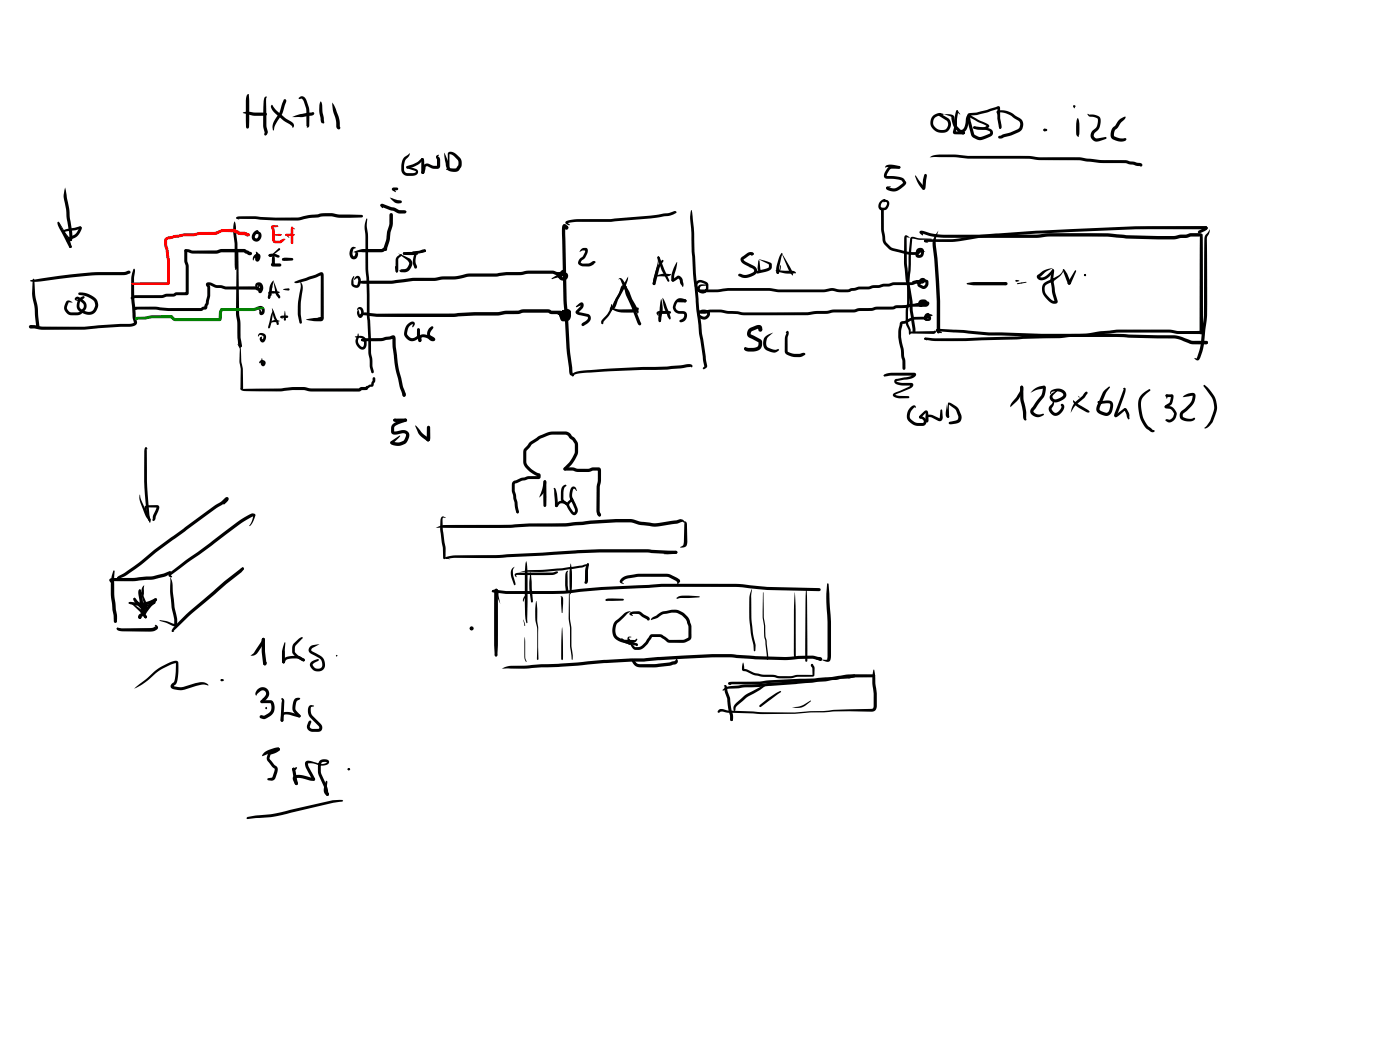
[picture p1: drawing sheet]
<svg xmlns="http://www.w3.org/2000/svg" width="285mm" height="214mm" viewBox="0 0 285 214" stroke-linecap="round" stroke-linejoin="round" font-family="sans-serif">
<g fill="#000">
<path d="M50.4 19.2h.3v1.3v5.4l-.3 .3-.3-.3v-1.3v-4.1zM53.9 19.8l.3-.2 .1 .1-.1 .7v5.2l.3 1.3-.2 .6-.2 .1-.3-.3 .1-.4-.3-1.2 .1-5zM60.8 19.9l.3-.2a1.03 1.03 0 0 1 1.4 1l.5 1.7-.1 3.4a.23 .23 0 0 1-.3 .2 .23 .23 0 0 1-.1-.3l-.2-3.7-.6-1.7-.3-.2-.5 .1zM49.5 22.9a4 4 0 0 1 2.3 0h2.3l.3 .4-.1 .2a7.2 7.2 0 0 1-4-.3l-.8-.2zM55.2 21.5l.2-.2 1 1.3a11.9 11.9 0 0 0 3.1 2.3l.4 .6a.27 .27 0 0 1-.1 .4 .27 .27 0 0 1-.3 0v-.2l-.6-.4a8.6 8.6 0 0 1-3.7-3.5zM57.8 20.3l.2-.1a.43 .43 0 0 1 .2 .6 9.6 9.6 0 0 1-1.6 3.7l-.6 1.1-.3 .9h-.1a2.92 2.92 0 0 1 .8-2.7l.5-.9zM59.5 23.8l1.6-.6 2.6-.4a.39 .39 0 0 1 .2 .5 .39 .39 0 0 1-.4 .2l-2 .3zM65.3 20.6a2.54 2.54 0 0 1 .3 2l.4 2.4-.2 .1a.84 .84 0 0 1-.5-1.1l-.3-1.4a2.87 2.87 0 0 1 .3-2zM67.6 20.9h.1a10.2 10.2 0 0 1 1.5 4.9l.1 .2-.1 .3a.5 .5 0 0 1-.7-.3l-.1-1.4-.6-2.3zM79.9 38.3l.9-.1 .3 .3-.3 .2h-.6l.1-.3 .3 .6-.1 .1-.6-.4zM82.8 33.9l1.4-.5 .8-.4 .8-.8 .4 .1v.1l-.6 .7-1.2 .8-1.4 .4h-.2zM82.3 32l1.1-.9a1.51 1.51 0 0 1-.7 1.3l-.4 1.3 .1 1.3 .5 .2 1.7-.1a.18 .18 0 0 0 .1-.2 .18 .18 0 0 0-.2-.1l-1.7-.5-.1-.2 .1-.2 .3-.1 1.4 .5a.75 .75 0 0 1 .6 .9 .75 .75 0 0 1-.9 .6h-1a1.3 1.3 0 0 1-1.5-1.3l.1-1.5z"/>
<path d="M86.3 33.5l.7-.2 1.2 .4 .8 .1v-1.4a.48 .48 0 0 1-.2-.6 .48 .48 0 0 1 .6-.2l-.2 .3 .3 .2 .1 .5v1.3l-.2 .3-.3 .2h-.9l-1.3-.6-.2 .2-.1 .4a1.13 1.13 0 0 1-.5 1l-.3-.3zM85.8 32.3l.3-.1 .2 .2-.1 .2-.3 .1-.2-.3zM85.8 32.3h.4l.2 .5v2.3l-.3 .3-.3-.3zM90.5 31.1l.6 1.5 .4 1.6a.43 .43 0 0 1-.5 .1 .43 .43 0 0 1-.2-.5zM91.3 31.1l.2-.2a2.5 2.5 0 0 1 2.3 1.4l.2 1.1a1.67 1.67 0 0 1-1.4 1.6l-1-.1-.6-.3a.25 .25 0 0 1-.1-.4 .25 .25 0 0 1 .4 0h1.6l.4-.5 .1-.6-.2-.5-.7-.8-.9-.4-.1 2.8-.2 .2-.2-.1zM91.2 34h.3l-.1 .4h-.3zM189.3 32l.5-.3a21.9 21.9 0 0 1 5.5-.1 103 103 0 0 0 12.4 .1l2.6 .1a16.9 16.9 0 0 0 4.6 .2h4.9l4.4 .6h5l3 .6 .3 .2 .1 .2-.3 .3-.3-.2 .1 .1h-.6l-2.3-.6h-1.1a34.4 34.4 0 0 1-6.9-.3l-1.4-.3h-8.1l-2.1-.3h-12.6a34 34 0 0 0-6.6-.3zM190 23.6l.5-.4a1.67 1.67 0 0 1 1.7 .1 2.81 2.81 0 0 0-2.1 1.1 1.63 1.63 0 0 0 .8 1.9 1.63 1.63 0 0 0 2-.4 1.08 1.08 0 0 0-.2-1.3l-1.5-1-.1-.2 .1-.2h.3l1.5 .9a1.77 1.77 0 0 1 .3 2.3 1.77 1.77 0 0 1-2.2 .6 2.03 2.03 0 0 1-1.1-3.4zM192.2 23.3l.9-.1a.96 .96 0 0 1 1.3 1l.4 1.4 .8 .8h.2a1.54 1.54 0 0 0 .8-1.6l.1-.8 .3-.5h.4l.1 .2-.2 .3a5.4 5.4 0 0 1-.7 2.7 1.03 1.03 0 0 1-1.5 .1l-1-1.1-.4-1.9zM194.7 22.6l.3-.1 .1 .2-.3 3.3-.2 .9-.2-.1 1.8-.1 .3 .4-.1 .2h-.3l.1 .1-1.8-.1-.4-.3 .3-1.3v-1.6zM194.7 22.5h.3l.5 .8-.8-.5zM196 26.9l.2-.1 .3 .1-.1 .4-.4-.1z"/>
<path d="M196.1 26.9h.3a.34 .34 0 0 1-.1 .4 .34 .34 0 0 1-.3 0zM196.9 23.5h.4l.2 .2-.1 .2-.4 .1-.1-.3zM197 23.5l.2-.1 .3 .2 .1 1.1 .9 2.8 1.1 .4 2-.8-.1-.3-.5-.3-2.3-.2a.42 .42 0 0 1-.4-.1 .42 .42 0 0 1-.1-.4l2.1 .1a1.68 1.68 0 0 1 1.8 .9l-.1 .7-.9 .6a2.7 2.7 0 0 1-1.8 .4l-1.1-.5-.5-.5-.7-2.7zM197.1 23.2l1.7-.3 2-.5 2.3-.7a.37 .37 0 0 1 .4 0 .37 .37 0 0 1 .1 .4v2l.3 1.6-.1 .5h-.3l-.2-.4a10.5 10.5 0 0 1-.2-3.9l.2 .2-4.2 1.3-1.7 .1v-.2l1.9 1.1 1.1 .5a1.05 1.05 0 0 1 1 .9l-.5 .4-.6 .2-2.1-.3-.1-.1 .2-.3 1.8 .2 .9-.3v.1l-3.5-1.8a.52 .52 0 0 1-.4-.7zM203 22.6a4.1 4.1 0 0 1 3.8 1l.4 .2a1.68 1.68 0 0 1 1.1 1.5 1.68 1.68 0 0 1-.9 1.6l-3.3 1.2a.68 .68 0 0 1-.9-.2l.3-.3 2.2-.6 1.6-.8 .3-.2 .1-.6-.2-.7a8.5 8.5 0 0 0-3.6-1.8h-.7l.7 3.1-.3 .2-.2-.2 .1-.8-.3-1.6-.3-.7zM218.6 21.5h.3l.1 .1-.3 .2-.2-.2zM218.5 21.5l.2-.1 .1 .2 .1 .5-.3-.2zM219.4 24.1v-.1a3.3 3.3 0 0 1 .4 2.5l-.1 1a.25 .25 0 0 1-.1 .3 .25 .25 0 0 1-.4-.2 4.9 4.9 0 0 1 0-2.8zM221.4 23.2l.5 .1a2.44 2.44 0 0 1 2.1 .6 2.83 2.83 0 0 1-.6 2.7l-.5 .5a.65 .65 0 0 0 .2 1l2-.2 .2 .2-.3 .2-1.6 .5a1.29 1.29 0 0 1-1.3-.8 1.29 1.29 0 0 1 .4-1.4l.8-.7 .2-1.2a.69 .69 0 0 0-.8-.9l-.9-.1zM227.9 24.4l1.1-.7 .2 .1-1.6 2.2a1.51 1.51 0 0 0-.7 1.8l1.2 .4 1-.1 .3 .3a1.74 1.74 0 0 1-2.3 .2l-.5-.2a1.73 1.73 0 0 1 0-2.5l.5-.4zM6.2 57a86.8 86.8 0 0 1 19.3-1.7l.4-.1a.4 .4 0 0 1 .5 0 .4 .4 0 0 1 .1 .4l-.7 .3a121.1 121.1 0 0 0-18.7 1.5l-.9-.1-.1-.1zM6.8 56.7l.2 .2 .2 3.3a17.8 17.8 0 0 1 .7 4.8l.1 1.5-.3 .4-.3-.4-.2-1.4a19.2 19.2 0 0 0-.6-4.9l.1-3.3z"/>
<path d="M6 66.3l1-.1 1.7 .3h8.5l9.6-.6 .5-.2-.3-1.1-.3-3.6a18 18 0 0 1 .3-5.7l.3-.6 .2 .1v.6a43.6 43.6 0 0 0 .2 9.3l.2 .8-.1 .5-.4 .3-.8 .2h-2.1l-7.3 .6h-8.5l-2.5-.2-.2-.1-.1-.3zM47.7 45.1a2.62 2.62 0 0 1 .4 2.2v.3a31.7 31.7 0 0 1 .2 7l-.1 .1a.21 .21 0 0 1-.2 .3 .22 .22 0 0 1-.2-.4v-.7a42.4 42.4 0 0 0-.3-7.3zM48.2 44.2l.5-.1 3.2-.1 4.2 .3h4.5l2.2-.5 2.7-.4a6.9 6.9 0 0 1 2.9 .2l5.2 .1 .3 .3-.3 .3h-4.3l-1.8-.2-1.2-.1-1.6 .3a11.9 11.9 0 0 0-3.7 .6h-4.9l-4.2-.3h-3.6l-.2-.2zM48.4 51.2l.1 .1 .2 13.1a16.3 16.3 0 0 1 .3 4.5l.2 1.6-.3 .2h-.2l-.1-.3a15.4 15.4 0 0 1-.3-4.8l-.3-1.7 .2-12.6zM48.1 44.4l.2-.2 .4 .4h-.4zM52.1 51.3l.1-.1a1.19 1.19 0 0 1 .3 1.6l-.2-.1 .1-.5-.5 .3-.3 .5a.77 .77 0 0 1 .3-1.2 .75 .75 0 0 1 1.2 .5 .75 .75 0 0 1-1 .8l-.2-.4 .3-1.1zM52.2 47h.4l-.1 .6-.3-.5zM51.8 47.2l.7-.3 .1 .2-.4 .5a.5 .5 0 0 0-.3 .5 .5 .5 0 0 0 .3 .4 .63 .63 0 0 0 .3-.9l-.2 .1-.2-.2a.63 .63 0 0 1 .9-.2 .63 .63 0 0 1 .2 .9 1.03 1.03 0 0 1-1.5 .8 1.03 1.03 0 0 1 0-1.7zM52.7 57.9a.74 .74 0 0 1 .8 .3 .74 .74 0 0 1 0 .9 .47 .47 0 0 1-.3 .5 .47 .47 0 0 1-.6-.3l.4-1 .1 .9h-.3l.1-.9-.4 .3-.1-.1zM60 57.3l5.5-1.9a.55 .55 0 0 1 .4 .7v8.5a.84 .84 0 0 1-1.1 .4h-.2a.21 .21 0 0 1 0-.3 .21 .21 0 0 1 .2-.1l.6-.1-.1 .1v-8.7l.2 .1-1.2 .5-3.6 1.1h-.6l-.2-.1zM61.2 57.4h.1a2.72 2.72 0 0 1 .2 2.5 16.5 16.5 0 0 0 0 5.7l-.3 .3-.2-.2a14.3 14.3 0 0 1 .2-7.2zM72 51.3a6.4 6.4 0 0 1 3.8-.6h1.8l.5-.3a.44 .44 0 0 1 .5 .1 .44 .44 0 0 1 .1 .5l-1 .4h-5.7z"/>
<path d="M72 56.2l.1 .1-.1 .6v.9a.53 .53 0 0 0 .7 .3 1.42 1.42 0 0 0 .1-1.5l-.6 .4a.65 .65 0 0 1 .6-.8 .65 .65 0 0 1 .7 .8 1.23 1.23 0 0 1-1 1.6l-.6-.2a1.34 1.34 0 0 1-.2-1.8zM71.5 50.4l.5-.2 .4 .2v.1l-.4 .2a1.22 1.22 0 0 0 0 1.5 .41 .41 0 0 0 .3-.6v-.2a.21 .21 0 0 1 .1-.2 .21 .21 0 0 1 .3 .1 .91 .91 0 0 1-.4 1.5 .91 .91 0 0 1-1.1-1.1l.1-.8zM72.9 57.4a5.1 5.1 0 0 1 2.6-.3h.9a38.9 38.9 0 0 0 8.2-.5h1.4a13.9 13.9 0 0 0 4.3-.3h.4a16.1 16.1 0 0 0 4.9-.6h5.4l2.1-.3h3l1.4-.3h5l.9 .3h1.1v.2h.3l-.5 .7 .4 .1 .3-.2-2.6 .6v-.2a3.6 3.6 0 0 1 2.8-1.1 .92 .92 0 0 1 .3 1.3 .92 .92 0 0 1-1.3 .2 .97 .97 0 0 1-.1-1.7 .52 .52 0 0 1 .6-.3 .52 .52 0 0 1 .4 .7 .52 .52 0 0 1-.7 .3h-1.1l-.8-.3h-4.8l-1.5 .3h-3.1l-2 .3h-4a9.5 9.5 0 0 0-3.9 .5l-2.5 .1a25.3 25.3 0 0 1-6.6 .3 45.5 45.5 0 0 1-10.9 .5zM74.6 44.5l.2 .1a7.8 7.8 0 0 0 .1 3.2l.1 7.3a40.5 40.5 0 0 1 .2 8.2l.3 8.5 .3 1.3v1.5l.3 1.1-.3 .3-.1-.1-.4-1v-1.8l-.3-1.3-.3-8.5a47.1 47.1 0 0 0-.3-8.5v-6.5a6.4 6.4 0 0 1 .2-3.8zM77.6 41.5h.4l2.3 .8 1 .5h1.1l-.1 .1h.2l.2 .2-.3 .4-1.4-.1-.9-.5-2.4-.8 .1-.1h-.3l-.1-.2zM77.5 41.7l.2-.2 .2 .1 .1 .7-.1 .1-.4-.4zM79.4 43.5l.2-.1 .3 .1 .1 .2a6.2 6.2 0 0 1-.4 3.2l-.1 .4a7.8 7.8 0 0 1-.6 3.2h-.1a.43 .43 0 0 1-.1 .4 .43 .43 0 0 1-.5 .1l-.1-.6 .5-1.6 .4-2.1a5.4 5.4 0 0 0 .3-3zM79.4 40.2l2.4 .7v.4a1.68 1.68 0 0 1-2.1-.7zM80.5 54.2h.1l.4 1-.1 .2-.3-.1zM80.7 55l.3 .1-.1 .3h-.3zM81.1 51.6l1.1 .5a2.28 2.28 0 0 1 1.6 1 1.84 1.84 0 0 1-1.4 2.4l-.8-.1a.26 .26 0 0 1-.3-.2 .26 .26 0 0 1 .3-.3v.2v-.3h.8a1.19 1.19 0 0 0 .9-1.2l-.3-.6zM80.9 52.2l.7-.5 .3 .2-.8 .8v2.4l-.3 .4-.2-.3-.1-.7a3.1 3.1 0 0 1 .2-2.1z"/>
<path d="M82.3 42.9l.4 .1v.3h-.4l-.2-.3zM82.1 51.4l1.9-.1 .9 .1 .3 .2-.3 .3h-2.4l-.4-.1zM82.1 51.4h.3l.5 .5h-.7l-.2-.3zM84 51.2l1.3-.1 1-.3h.3l.1 .2-.2 .3-1.2 .3-1.3-.1-.1-.2zM86.3 50.9h.4v.3h-.4zM84.6 51.3l1.9-.5 .2 .1a.39 .39 0 0 1-.1 .4 .39 .39 0 0 1-.4 .1l-1.1 .2-.3 .2a2.96 2.96 0 0 0-.1 1.9l.1 .3a.38 .38 0 0 1 .1 .5 .38 .38 0 0 1-.5 .1l-.3-.7a3.5 3.5 0 0 1 .4-2.5zM114.7 45.8l.4-.1 .5 .3 .2 .4-.2 .3-.3 .1-.3-.1-.4-.5zM114.6 45.8l.3-.2 .3 .2 .1 .2-.2 .3 .1-.1-.1 1.4 .3 13.5 .6 9.7 .7 5.4-.1 .2a.59 .59 0 0 1-.7-.7l-.6-4.8-.6-9.8-.3-14.3zM115.2 45.1l.5-.2a15 15 0 0 1 4.3-.3h4.4l8-.7 3.6-.5 1.4-.4 .3 .2-.1 .3-.2-.2 .1 .2a11.5 11.5 0 0 1-3.8 .8l-9.3 .9h-7l-1.9 .3v-.2l.5 .4-.1 .2-.7-.4zM118.3 50.7a.74 .74 0 0 1 .8-.3 .74 .74 0 0 1 .6 .7 2.25 2.25 0 0 1-1.1 1.8l-.4 .6 .5 .2 1.2-.1 .8-.4a.29 .29 0 0 1 .4 0 .29 .29 0 0 1-.1 .5l-.9 .5h-1.4a.9 .9 0 0 1-1-.7 .9 .9 0 0 1 .6-1l.4-.3 .4-1.3 .2 .1h-.7l-.6 .3zM125.8 56.9l.3-.2a.77 .77 0 0 1 .9 .6l1.1 2.1 .6 1.5 1.3 2.3v.4a.23 .23 0 0 1-.2 .2 .23 .23 0 0 1-.2-.3 15.7 15.7 0 0 1-2.3-4.4l-1-2.2zM127 57.4a6.3 6.3 0 0 1 1 2.6l1.2 2.4 1.4 3.5-.1 .3-.3 .1-.3-.2-1.9-4.9a8.2 8.2 0 0 1-1-3.7z"/>
<path d="M126.6 58.2l.4-.1 .7 .2h-.8l-.2 .2a7.1 7.1 0 0 1-1.4 3.2l-1.2 2.4-1.2 1.4-.3 .5a.76 .76 0 0 1 .2-1.2l.8-.8 .9-1.5 1.4-2.6zM127.9 56.3l-.4 1.7-1.7 3.3a2.23 2.23 0 0 1-1 1.7h-.2l-.1 .2a.39 .39 0 0 1-.3-.4 .39 .39 0 0 1 .5-.3l.1-.3a12.3 12.3 0 0 1 1.9-3.7zM140.7 42.8h.1l.2 1.3 .3 4.7a128.4 128.4 0 0 0 .9 12.5l.7 6.5 1.1 6.7-.2 .4-.5 .3-.2-.2 .3-.5-1.1-6.6-.7-7a105.3 105.3 0 0 1-.8-12.9l-.3-3.5zM7.3 65.9l.6 .5v.4h-.4zM13.5 61.4l.6-.2 .7 .4h-.8l-.3 .6a1 1 0 0 0 .8 1.4l1.6-.1 .9-.9a.82 .82 0 0 0-.3-1l-1.2-.7 .5 .2 .8-.4 .2-.4 .2 .1-.1 .4-.8 .4a.66 .66 0 0 1-1.1-.5 .68 .68 0 0 1 1.2 0 1.67 1.67 0 0 1 1.1 2.1l-1.1 1.2-.5 .2h-1.1a1.66 1.66 0 0 1-1.6-1 1.66 1.66 0 0 1 .3-1.8zM16 59.6a3.4 3.4 0 0 1 4 2.2 2.02 2.02 0 0 1-1 2.1 2.02 2.02 0 0 1-2.3-.2l-.4-.2a1.77 1.77 0 0 1-.6-1.8 1.77 1.77 0 0 1 1.4-1.4l.1 .2-.2 .2a1.63 1.63 0 0 0-.8 1.8l.4 .5 1 .4a1.21 1.21 0 0 0 1.5-.4l.3-.8-.2-.8a4.6 4.6 0 0 0-3.2-1.4zM48.3 70l.4 .4 .3 .6 .1 2.6 .3 1.4 .1 4.1-.3 .3-.2-.3v-4a9.1 9.1 0 0 1-.2-3.9zM48.5 69.2l.1-.1 .2 .2 .4 1.2-.3 .2a.83 .83 0 0 1-.5-1zM48.9 79.1h4a34.1 34.1 0 0 0 7-.3h2l1.6 .3h9.6l.4-.3h1l-.1 .2 .2-.4 .6-.3h.5h-.1v-.3l.3-.5v-.6h.4l.1 .7-.4 1-1.2 .5 .2-.1-.1 .2a1.3 1.3 0 0 1-1.3 .2l-.5 .3h-6.3a18.7 18.7 0 0 1-5.4-.3h-1.1a69.8 69.8 0 0 1-11 .1zM48.7 70.2h.4l.1 .2-.1 .3h-.4l-.1-.2zM52.5 62.5a.9 .9 0 0 1 1.4 .5 .9 .9 0 0 1-.9 1.1l-.2-.2-.1-.9 .4 .1 .2 .6-.1-.1 .1-.6a.42 .42 0 0 0-.7 0l-.2 .1-.2-.2zM52.7 67.9a.94 .94 0 0 1 1.5 .6 .94 .94 0 0 1-1 1.2 .69 .69 0 0 1-.1-1.1l.3-.1-.1 .4 .1 .3a.55 .55 0 0 0 0-.9 .55 .55 0 0 0-.8 .2l-.1-.1z"/>
<path d="M53.3 73h.1l.2 1.1h-.1l.1-.2-.1-.1h-.3l-.2 .2a.35 .35 0 0 1-.2-.4 .35 .35 0 0 1 .4-.3 .63 .63 0 0 1 .9 .5 .63 .63 0 0 1-.7 .7l-.3-.5zM62.3 65l1.6-.2h1.4l.1-.2a.4 .4 0 0 1 .5 .3 .4 .4 0 0 1-.3 .4l-1.7 .1zM72.9 62.7a.8 .8 0 0 1 .9 0 .8 .8 0 0 1 .3 .9 .83 .83 0 0 1-1 1.1 1.27 1.27 0 0 1-.2-1.7l.4 1.2a.71 .71 0 0 0 .3-.7 .71 .71 0 0 0-.6-.6l-.3 .2zM72.9 67.9l.1 .1 .1 .5-.2 .7a1.02 1.02 0 0 0 1 1.4l.2-.4v-.8l-.1-.3-.4-.3-1.4-.2 1.1-.2a1.21 1.21 0 0 1 1.3 1.1v.7a.97 .97 0 0 1-.8 1 .97 .97 0 0 1-1.1-.7l-.2-.4a1.58 1.58 0 0 1 .2-1.7zM73.2 64.1l.5-.4 .5-.1 2.5 .3 9-.1a81.7 81.7 0 0 0 10.9-.3h5.1a12.3 12.3 0 0 1 3.9-.3l.9-.2h5l.8 .3h1.8l.5 .2h.6l-.2 .2 .1 .3h-.6l.3 .8-.2-.1h.7a.54 .54 0 0 0 .3-.5 .54 .54 0 0 0-.4-.5l-.7 .4v-.1a.62 .62 0 0 0 1-.2l.1-.2v.1l-.9 .1-1 .3-.2-.2a3 3 0 0 1 2.4-.9 1.07 1.07 0 0 1 .2 1.2 1.07 1.07 0 0 1-1 .6 .92 .92 0 0 1-1.2-1.1l.8-.6a1.07 1.07 0 0 1 1.3 .1 1.07 1.07 0 0 1 .2 1.3l-.2 .5-.3 .3-1.3 .1a1.27 1.27 0 0 1 0-2.1h.4a.57 .57 0 0 1 .7 .1 .57 .57 0 0 1 0 .8l-1 .1-.5-.3h-1.8l-.7-.3h-4.9l-1.1 .2-2.6 .1-1.5 .2-4.7 .1-4.4 .2h-15.6l-2.8-.3-.7 .1zM73.6 69l.5-.1 3.4-.1 1.8-.3a.7 .7 0 0 1 .9-.2 .7 .7 0 0 1 .4 .9v1.4l.5 4.2 .9 3.8 .6 1.8-.1 .3-.2 .1-.3-.1-.5-1.6-.5-2a39.7 39.7 0 0 1-1.1-8.3l.2 .1-2.5 .6h-3.9l-.2-.2zM73.6 69.1l.1-.1 .5 .5-.1 .1-.5-.2zM82.9 66.1l.2-.2a.73 .73 0 0 1 .7-.5 .73 .73 0 0 1 .7 .4l-.1 .4-.4 .4-.1-.1 .1-.5a1.61 1.61 0 0 0-1 1.3l-.1 .3a1.09 1.09 0 0 0 .6 1.2 1.09 1.09 0 0 0 1.3-.3l.1-1.4 .3-.3 .3 .3v1a1.62 1.62 0 0 1-2.1 1.3 1.62 1.62 0 0 1-1-2.2zM85.4 68.4a2.31 2.31 0 0 1 2.7 .4l.1 .1-.2 .3a1.37 1.37 0 0 1-1-1 1.37 1.37 0 0 1 .4-1.4l.6-.4 .2 .3-.6 .9a.47 .47 0 0 0 .1 .7l.1 .1a.75 .75 0 0 1 .7 .9l-.3 .2-.4-.1a2.26 2.26 0 0 0-1.9-.7l-.2 .9h-.4l-.1-.8zM85 66.9l.2-.1 .3 .3v1.2l.3 .7a.38 .38 0 0 1-.1 .5 .38 .38 0 0 1-.4 .1l-.4-1.2zM116.6 76a3.3 3.3 0 0 1 2.3-.6l11.9-.7a44.9 44.9 0 0 0 8.9-.5h.9l.4 .3-.2 .3-.3-.2 .1 .1-.5 .1a57.3 57.3 0 0 1-9.3 .5l-11.2 .6a5.3 5.3 0 0 0-2.7 .4l-.3 .3-.2-.1zM116.6 76.3l.2 .2-.2 .1-.2-.1z"/>
<path d="M116.4 76.5l.2-.2 .3 .2-.3 .1zM117.3 62.3l.6-.5a.59 .59 0 0 1 .9 .1 .59 .59 0 0 1-.2 .8l-.9 1v-.2l2 .4a.95 .95 0 0 1 .3 1.6l-.2 .2a1.59 1.59 0 0 1-1.3 .6v-.4l1-.8 .2-.5-2.1-.6a.49 .49 0 0 1-.4-.3 .49 .49 0 0 1 .2-.5l.7-.8 .1-.3h.2l-1 .5zM122.6 65.4h.1l.1 .4-.2 .2-.2-.2zM124.5 61.9l.1 .1v1.1l-.2 .2-.2-.2zM124.3 62.7l.1-.1a11.2 11.2 0 0 0 4.7 .3l.7-.3 .2 .1a.8 .8 0 0 1-.8 .9h-.1a6.9 6.9 0 0 1-4.8-.8zM79.6 89.8l1.9-1.1-.3 .4-1.2 1.3h-.5v-.3zM80.1 85.3l2.5-.1 .3 .3-.3 .4-2.3-.1-.3-.3zM80.1 85.3l.2-.1a.62 .62 0 0 1 .6 .9l-.1 .3-.2-.5-.5-.1zM82.1 79.9l.2-.1a.57 .57 0 0 1 .2 .9h-.5l-.1-.2zM79.9 86.4l1.2-.7 1.4-.5 .3 .1 .1 .2-.2 .4-1.4 .4a1.16 1.16 0 0 0-1 1.6l1.5-.3a1.17 1.17 0 0 1 1.2 .3 1.17 1.17 0 0 1 .2 1.3l-.3 .8-.5 .4a2.72 2.72 0 0 1-2.9 0v-.5l.3-.1 .2 .2 1.1 .1 1-.3 .5-.9a.5 .5 0 0 0-.1-.6 .5 .5 0 0 0-.6-.1l-1.4 .3a.72 .72 0 0 1-.9-.9l.1-.7zM84.6 86.6l1.5 1.7 1.3 1v.5h-.4l-1.5-1.2-.3-.4zM87 86.8h.5l.1 .2v2.2a.43 .43 0 0 1-.2 .5 .43 .43 0 0 1-.6-.2z"/>
<circle cx="86.1" cy="35.1" r=".3"/>
<circle cx="7.7" cy="66.6" r=".28"/>
<circle cx="87.2" cy="89.5" r=".35"/>
</g>
<g fill="#000">
<path d="M212.5 26.3l.2-.1 .2 .3-.2 .3-.2-.1z" fill-rule="evenodd"/>
<path d="M212.5 26.3l.5-.1v.5h-.5z" fill-rule="evenodd"/>
<circle cx="213" cy="26.5" r=".23"/>
</g>
<g fill="#f00">
<path d="M55.6 46.3a.85 .85 0 0 1 .3 1l.1 1.7h.9l.6-.4h.5l.1 .1-.9 .8-1 .1a.78 .78 0 0 1-.8-.8v-.3a3.5 3.5 0 0 1 .2-2.2z"/>
<path d="M55.6 47.8l1.2-.2 .5 .1 .1 .1-.1 .2h-.5l-1.1-.1z"/>
<path d="M55.3 46l1.2-.1 .2 .2-.2 .1-1 .1 .1-.1 .4 2-.8-1.9z"/>
<path d="M59.3 46.2h.3l.5 .4-.7-.1z"/>
<path d="M59.3 46.2h.3l.1 .5v2.7l-.2 .3-.3-.3z"/>
<path d="M58.1 47.7a.26 .26 0 0 1 .3 0 .26 .26 0 0 1 .2 .2l.3 .6-.5-.4a.26 .26 0 0 1-.3-.1 .26 .26 0 0 1 0-.3z"/>
<path d="M58.1 47.7l1.3-.1h.5l.2 .2-.2 .2h-1.5l-.3-.1z"/>
<path d="M26.7 57.8l.2-.2 .5 .2-.5 .1z"/>
<path d="M33.6 48.5l.6-.3 1.2-.3a14.8 14.8 0 0 1 4.2-.4l1.1-.3h3.1l1.5-.6h2.2l1.2 .5 1.1 .1 .6 .2a.47 .47 0 0 1 .4 .7l-.3 .1-.8-.3-1.1-.1-1.1-.5-2.1-.1-.9 .4a3.8 3.8 0 0 1-2.3 .2h-1.6l-.9 .3a14.2 14.2 0 0 0-4.3 .4l-1.4 .3v1.2l.3 .9a25.2 25.2 0 0 1 .3 6.6l-.1 .4-.4 .1h-7l-.4-.2 .4-.3h7l-.1 .1v-1.3a21.2 21.2 0 0 0-.3-5.4l-.3-1v-1.1z"/>
</g>
<g fill="#000">
<path d="M37.6 50.8l.7-.1 1 .3h4.7l1.1-.3h4.6l1.5 .7a.45 .45 0 0 1-.1 .5 .45 .45 0 0 1-.6 0l-.8-.5h-4.6l-1.5 .3-4.5-.1-.8-.2a.48 .48 0 0 1-.5-.1 .48 .48 0 0 1-.2-.5zM52.1 57.7a.93 .93 0 0 1 1.3 .2 .93 .93 0 0 1-.2 1.3h-.5a.51 .51 0 0 1-.6-.2 .51 .51 0 0 1 .1-.6 .34 .34 0 0 1 .3 0 .34 .34 0 0 1 .1 .4l-.3 .1 .2-.3h.7l-.2 .1a.43 .43 0 0 0-.3-.7l-.5 .5-.2-.3zM52.3 58.5l.5-.2-.4 .6-.2-.3zM54.7 51.9l.2-.1 .2 .3-.3 .1zM54.8 51.8l.2-.1a2.06 2.06 0 0 1 1.9 .5 .51 .51 0 0 1-.8 .1l-1.2-.1-.2-.2zM55.9 51.4l.8-.8h.3v.3l-1.9 1.3zM54.7 51.8h.2l.5 .4h-.6zM55.7 57.2l.9 2.4a1.1 1.1 0 0 1 .4 1.1h-.3l-.1-.2a1.94 1.94 0 0 1-.6-1.4zM55.7 51.6l.3 1.4-.1 .7-.2 .3-.1-.4h1.4l.3 .4-.3 .3h-1.2a.48 .48 0 0 1-.6-.3 .48 .48 0 0 1 .2-.6v-.8zM55.6 57.1l.1 .1-.4 2.6-.3 .9a.34 .34 0 0 1-.4-.1 .34 .34 0 0 1 0-.4l.2-.4a3.2 3.2 0 0 1 .8-2.7zM57.4 52.7l.3-.1 .1 .3-.2 .1zM57.5 52.6l.4-.1h1.6l.2 .3-.2 .2-1.6 .1-.5-.2z"/>
<path d="M57.7 58.9l.6-.2a.43 .43 0 0 1 .7 .2 .53 .53 0 0 1-.9 .2zM57.4 52.8l.2-.1 .4 .4zM26.7 60.5l.4-.2-.1 .4-.1-.3 .6-.3h5.4l.9-.3h1.5l.6-.3h2.1l-.2 .2v-5.5a6.5 6.5 0 0 1-.2-3.4h.4l.1 .2v2.2l.3 1v5.5l-.1 .3-.3 .1h-2.1l-.5 .3h-1.5l-1 .3h-5.5a.38 .38 0 0 1-.5 .2 .38 .38 0 0 1-.2-.4zM27.3 62.6l.8-.2a14.6 14.6 0 0 1 4.5 .2l1.7 .1h6.6l.4-.2 .5-.1-.2 .1 .6-2.2v-1.8a.58 .58 0 0 1-.2-.9 .58 .58 0 0 1 .9-.1l1.1 .5 1.1 .1 .9 .2h6l.3 .3-.3 .4-6-.1-.7-.2a5.3 5.3 0 0 1-2.8-.7l-.1 .1 .1-.2 .3 .5v1.8l-.3 1.6-.2 .4a.66 .66 0 0 1-.8 .8l-.6 .3h-6.6l-1.8-.1a14.4 14.4 0 0 0-4.4-.2h-.9zM27.2 62.6h.2l.3 .2 .5-.1-.6 .4a.31 .31 0 0 1-.3-.1 .31 .31 0 0 1-.1-.4zM55.3 58.3h.2l-.1 .4-.4 1.1v.8l-.2 .2-.2-.2 .1-.7zM54.6 60.4h.4l-.2 .2 .2-.2v.3h-.4l.2-.1-.2 .1zM55.1 65.6l.3-.3 .7-.2 .8 .3-.8 .2-1 .1zM54.7 59.4l1-.1 1.1 .1 .2 .1-.2 .2-1.1 .1-.8-.1 .5 .5-.7-.4zM55.4 62.7l1.3 2.9a.3 .3 0 0 1 .1 .4 .3 .3 0 0 1-.4 .1 .3 .3 0 0 1-.1-.4 6.1 6.1 0 0 1-.9-3zM55.6 63.3h.1l-.4 2.4-.3 1-.3 .2-.1-.3 .5-2.2zM57.1 64.4l1.3-.2 .3 .3-.3 .2h-1.2l-.1-.1z"/>
<path d="M57.1 64.6l.1-.2 .5 .4h-.4zM58 63.3l.2 1.8-.2 .2-.2-.2z"/>
</g>
<g fill="#008000">
<path d="M27.5 64.7h.4v.1l.3-.1-.2 .4-.2 .1a.33 .33 0 0 1-.3-.2 .33 .33 0 0 1 0-.3z"/>
<path d="M27.5 64.6l3.6-.4h3.8l.3 .3-.3 .3h-4l-1.4 .3h-1.7l.1-.1-.2 .1-.3-.2z"/>
<path d="M34.7 64.3a.81 .81 0 0 1 .9 .4l9.1 .1-.2 .1 .1-1.5 .3-.5 .2-.2a.6 .6 0 0 1 .1 1l-.1 1.3-.3 .4h-9.1l-.5-.2a.83 .83 0 0 1-.5-.9z"/>
<path d="M44.9 62.8l6.7-.1 1-.3 1 .1 .2 .2-.2 .2-2 .4h-6.5l-.2-.1z"/>
<path d="M53.5 62.5l.3 .2-.3 .2-.1-.2z"/>
</g>
<g fill="#000">
<path d="M13.3 38.2l.8 4.3 .1 1.9 .5 2.8v1.7l-.3 .2-.2-.3-1-7.4a4.6 4.6 0 0 1 .1-3.2zM180.3 33.8l.7-.3h.7l1.4 .3 .2 .3-.2 .2-1.6-.2h-1.3zM180.5 38.1l.9-.1-.7 .5-.3-.2zM180.8 34.2l.2-.3a3.3 3.3 0 0 1 2-.1l.3 .1v.2l-.2 .2-1.6 .1a2.1 2.1 0 0 0-1 1.4 7.1 7.1 0 0 1 3.6 .7l.2 .3a.65 .65 0 0 1-.2 1.1l-.7 .5a2.33 2.33 0 0 1-2.8 .2l-.2-.3 .3-.3 .2 .2v-.1l1 .3 .8-.3 1.2-.9 .1 .1-.4-.5a8.2 8.2 0 0 0-3.3-.5 .92 .92 0 0 1 0-1.4zM186.3 35.8h.2l1.8 2.3v.5h-.2a2.31 2.31 0 0 1-1.3-1.5zM188.2 35.5h.4l.1 .2-.2 2.3a.39 .39 0 0 1-.2 .6 .39 .39 0 0 1-.6-.3l.2-.2-.1 .1 .1-1.6zM11.8 45.2l.2 .1 1.6 2.9 .9 1.9v.3l-.2 .1-.2-.2-2.1-4.1-.3-.6zM12.9 46.9l.5-.2 2.8-.6h.2l.2 .3-.2 .2-1.1 .3-2.1 .3 1 1.8 .4 1.2-.2 .3-.2-.1-.4-1.3-.9-1.5-.1-.4zM14.3 50l.3 .2-.2 .3-.3-.2zM11.9 45.1l.3 .5a9 9 0 0 0 2.3 3.1l.1 .3-.3 .1-2.6-3.8zM14.4 48.6l.3 .3-.2 .2-.3-.2zM16.2 46.2a.39 .39 0 0 1 .4 .2 .39 .39 0 0 1-.1 .4 3.1 3.1 0 0 1-2 2l-.7 .5-.3-.3a3 3 0 0 1 1.7-1.3l.9-1.3 .1 .1z"/>
<path d="M133.9 52.3l.2-.1 .2 .2-.3 1.4a9.3 9.3 0 0 0-.6 3.8v.4h-.4l-.1-.2 .4-1.9a6.2 6.2 0 0 0 .6-3.3zM133.2 56.3a4.7 4.7 0 0 1 3.1-.5h.2a.22 .22 0 0 1 0 .3 .22 .22 0 0 1-.2 .1zM134.1 52.2l.2 .2-.2 .2-.2-.2zM133.9 52.3h.3l.2 .2 1.9 4.6-.2 .3a12.4 12.4 0 0 1-2.2-4.9zM134.8 53l.1-.1 .2 .3a7 7 0 0 0-1.3 3.5l-.3 1.1-.3 .3a.38 .38 0 0 1-.3-.6 8.8 8.8 0 0 1 1.2-3.7zM136.8 56.9l.6-.4a.96 .96 0 0 1 1.2-.2 .96 .96 0 0 1 .5 1.1l.1 .4a.39 .39 0 0 1-.2 .6l-.5-.6-.3-1.2-.5 .4a.59 .59 0 0 1-1 .1zM137.8 53.4l-.1 1.3-.4 1.4v1l-.3 .3-.3-.4v-1.1l.5-1.4zM141.8 57.3l.1-.1a1.79 1.79 0 0 1 2.3 .6v.5a1.16 1.16 0 0 1-.8 1.4 1.16 1.16 0 0 1-1.4-.8l.2-.7 .3-.2 .5-.1 .8 .2-.9 .1a.56 .56 0 0 0-.4 .9 .56 .56 0 0 0 1 0l.2-.4-.1-.8-1.1-.4-.4 .3-.1 .4a.79 .79 0 0 0 1 .7 22.8 22.8 0 0 0 5.4-.3l8.7 .1a14.9 14.9 0 0 0 4.8 .2h5.8l1.7-.3 1.5 .3h1.7l1.6-.3a5.7 5.7 0 0 1 2.7-.3l.7-.2 3.4-.3 .9-.3h3.7l1-.3h1.1l.2-.2v.2h-.2l-.3 .7 .7 .3 .3-.3v-.6l.1 .2-2.8-.2 .9-.3 1.5-.1 .8 .1 .1 .8a1.05 1.05 0 0 1-1.3 1l-.7-.4-.2-.3v-.4l.4-.7a.61 .61 0 0 1 .8-.4 .61 .61 0 0 1 .3 .8l-.5 .3-1.2 .1-.9 .2-3.8 .1-.8 .2h-1.2l-.9 .3h-1.2l-1 .3a6.8 6.8 0 0 0-3.1 .3l-1.5 .3h-1.4l-1.3-.3-1.8 .3h-7.7h-1.6l-1.8-.3h-8.3a21 21 0 0 1-5.5 .3 1.32 1.32 0 0 1-1.2-.8 1.32 1.32 0 0 1 .2-1.4zM153.1 51.5h.1l.3 .2-.4 .4-.2-.2zM150.9 52.4l1.1-.8a.92 .92 0 0 1 1.5 .1l-.3 .2-.2-.1 .1 .1-.6 .1-1.1 .9 .3 .3 1.8 1a1.02 1.02 0 0 1 .2 1.8 2.72 2.72 0 0 1-3.1 .3l-.2-.1a.45 .45 0 0 1 .3-.5 .45 .45 0 0 1 .5 .2l.2 .1a3 3 0 0 0 2.1-.7v-.3l-.2-.3-1.7-.8a1 1 0 0 1-.7-1.5zM154.5 52.8l1.7 .4a1.01 1.01 0 0 1 1 1 1.01 1.01 0 0 1-.9 1l-2 .5-.3-.1-.1-.2 .3-.3 1.9-.4 .5-.3v-.6v.1zM154.5 53l.1 .1 .2 1.5a.51 .51 0 0 1-.1 .8l-.3-.2-.2-.7 .2-1.4z"/>
<path d="M158 55l2 .1a2.4 2.4 0 0 1 1.9 .2l.2 .3-.1 .1h-1.8l-2.2-.4-.1-.2zM158.8 54h.1a1.83 1.83 0 0 1-.5 1.8l-.3-.3 .5-.6zM158.2 55.4l.2-.1 .1 .4-.2 .1-.2-.3zM159.2 51.6a14.8 14.8 0 0 1 2.3 4.4l-.1 .1a8 8 0 0 1-1.7-3.3zM159.1 51.5l.2 .1-.7 2.8v1.1l-.3 .3a1.13 1.13 0 0 1-.2-1.5 6.5 6.5 0 0 1 1-2.8zM179.2 41l.2-.2a.49 .49 0 0 1 .5-.3 .49 .49 0 0 1 .4 .2l-.1 .4-.1-.3a1.3 1.3 0 0 0-.8 1.3l.1 .1a.73 .73 0 0 0 .9-.1l.1-.2a.43 .43 0 0 0 .2-.6 .43 .43 0 0 0-.6-.1l-.2-.1a.7 .7 0 0 1 1-.3 .7 .7 0 0 1 .2 1.1 1.13 1.13 0 0 1-1 .9 1.13 1.13 0 0 1-1.2-.6l.1-.7zM184.2 48l.4-.1 .7 .5-.8-.1h.1v.2a46.5 46.5 0 0 0 .4 8.4l.8 4.5v1.8l.6 3.7v.7l-.3 .3-.3-.3-.6-4.4v-1.7l-.8-4.5a40.1 40.1 0 0 1-.3-8.5zM179.2 42.4l.4-.1 .3 .4 .1 4.1 .3 2.2 1.1 1.3 .3 .2a13.3 13.3 0 0 0 4.7 .8h.6v.5a5.4 5.4 0 0 1-3-.1l-2.7-.8-1.4-1.4-.5-2.7v-4l-.2-.1zM187.3 47.1a1.23 1.23 0 0 1 1.2 .1 20.1 20.1 0 0 0 7.3 .6h15.5a20.4 20.4 0 0 1 5.1-.3h9.1l3.8 .4 6.5 .2h3.2l1.3-.3h1a5.8 5.8 0 0 1 3.5-.2v.4l-.3 .1h-2l-.9 .3-1.2 .1-1.4 .2-9.7-.1-3.8-.4h-9.1a20.3 20.3 0 0 0-5 .2h-15.6a19.6 19.6 0 0 1-7.8-.8l-.5-.1 .1-.2 .4 .5-.2 .1-.6-.5zM188.2 48.8h.3a40 40 0 0 0 10.8-.9l12.9-1a418.7 418.7 0 0 1 33.1-.9l.4 .1 .2 .3-.1 .2-5.5 .1a341.3 341.3 0 0 0-28 .8l-12.6 .9a36.2 36.2 0 0 1-11.2 .8h-.3zM186.7 50.7a.86 .86 0 0 1 1.1-.1 .86 .86 0 0 1 .3 1.1 .88 .88 0 0 1-.8 .8 .88 .88 0 0 1-.9-.6 1.15 1.15 0 0 1 1.6-.8l.4 .2h-.8l-.6 .6a.49 .49 0 0 0 .5-.2 .49 .49 0 0 0 .1-.5 .28 .28 0 0 0-.3-.2 .28 .28 0 0 0-.3 .3l.1 .4-.3 .1-.2-.2-.1-.4zM188.2 48.9l.2-.1 .6 .5-.2 .1-.5-.1-.2-.2z"/>
<path d="M185.4 48.3l.4-.1 1.3 .3 2.6 .2-2.4 .1-1.6-.2-.5 8.7v4.5l-.3 1.6v2.4l.5 1.4v.8l-.2 .1-.1-.1-.1-.8-.5-1.2-.1-2.6 .3-1.6v-4.5l.2-2.3 .1-3.1zM191.1 46.9l-.3 1a4.7 4.7 0 0 0-.2 2.7 98.5 98.5 0 0 1 .7 17.2l-.2 .1-.3-.1-.1-.2a122.1 122.1 0 0 0-.8-17.3 3.8 3.8 0 0 1 1.2-3.4zM196.9 57.6l1.3-.2h6.6l.4 .4-.4 .3h-3.9a9.3 9.3 0 0 1-4.1-.3zM211.3 56l.3-.2a4.3 4.3 0 0 1 2.9-1.3 5.5 5.5 0 0 0-2.5 1.7l-.4 .3 .1-.2a.79 .79 0 0 0 1.2-.1l1-.9a.36 .36 0 0 1 .3-.4 .36 .36 0 0 1 .4 .1l-.1 .2a2.87 2.87 0 0 1-2.8 1.8l-.3-.1a.59 .59 0 0 1-.1-.9zM214.2 54.9l.2-.1 .2 .2-.1 2.1 .3 2.3 .5 1.9a.78 .78 0 0 1-.5 .6 .78 .78 0 0 1-.8-.2 3.3 3.3 0 0 1-1.8-3.4l.5-.8 3.1-1.6 .7-1.1 .1 .2-.1 .2-.7 1a5.3 5.3 0 0 1-2.3 1.5 1.49 1.49 0 0 0-.1 2.6l.9 .9h.5v.3l-.6-1.9-.3-2.4zM216.4 54.9l.2 .2zM216.4 55l.3-.1 .6 .8 .7 1.6-.1 .6-.2 .1-.3-.3zM218.9 55l.2 .1v.2l-1.1 2.4-.3 .3-.2-.1v-.5zM244.4 47.6h.4l.1 .7v19a.56 .56 0 0 1-.6 .7l-.8-.4 .2-.2h.8l-.3 .1 .1-18.7zM244 47l1.5-.9 .4 .3-.3 .5-1.4 .6-.2-.1-.1-.2zM246.3 46.6v.7l-.6 1.3 .1 9.4a43.5 43.5 0 0 1-.1 7.3l-.6 4.9-.7 2.6a.62 .62 0 0 1-.5 .6 .62 .62 0 0 1-.7-.4l.5-.1 .6-2.1 .7-5.5a43.5 43.5 0 0 0 .1-7.3l.1-9.6 .2-.5zM133.8 63.5l.4-.2h1.4l.8 .1 .2 .2-.2 .3-2.4-.1 .2 .4-.2 .1-.3-.4z"/>
<path d="M134.3 64.7h.1l.2 .7-.3 .2-.2-.2zM134.6 60.9l.2 .7 .1 1.4-.3 2.3-.3 .3-.2-.3-.1-.5zM134.9 60.7l.4 .6 1 2.5 .3 1.1-.2 .2-.2-.2a13.9 13.9 0 0 1-1.3-4.2zM137.8 61.1l.2-.1h1.5l.3 .3-.3 .3-1.6-.1-.3 .1zM137.7 61a1.45 1.45 0 0 1 2.1 .3l-.3 .3-.2-.1a1.04 1.04 0 0 0-1.2-.2 1.04 1.04 0 0 0-.5 1.1l-.1 .2a.89 .89 0 0 0 .8 .7h.7a1.1 1.1 0 0 1 .9 1 1.1 1.1 0 0 1-.7 1.2h-.2a.38 .38 0 0 1-.4 .1 .38 .38 0 0 1-.2-.4l.2-.1a.93 .93 0 0 0 .7-1l-.2-.2h-.9a1.49 1.49 0 0 1-1.2-1.1 1.49 1.49 0 0 1 .5-1.5zM142.5 63v1l.1 .2a.73 .73 0 0 0 .8 .3 .73 .73 0 0 0 .6-.7 .97 .97 0 0 0-1.1-.1l-.1-.4h.9a6 6 0 0 1 3.2-.3l4.4 .6h4.9h8.2l1.8-.3h2.2l1.4-.3h4.3a4.4 4.4 0 0 1 2.6-.3l1-.1a7.3 7.3 0 0 1 3.1-.2h1l.7-.3h1.9l1.1-.2 1.9-.1 .7-.4 .1 .2h-.5l-.1 .3 1-.2 .2 .3-.8 .1-2.1 .2-.8-.2 3.4-.7a.55 .55 0 0 1 .7 .4 .55 .55 0 0 1-.6 .6h-1.1a.8 .8 0 0 1-.5-1 .8 .8 0 0 1 1.1-.4 .6 .6 0 0 1 .6 .6 .6 .6 0 0 1-.7 .6l-.5 .2h-1.9l-1.2 .3h-1.8l-1 .3h-3.1l-1 .3h-2.6l-1 .3h-4.1l-1.3 .3h-2.2l-1.9 .3h-12.9l-4.8-.6a5.3 5.3 0 0 0-2.8 .2l-1 .1a.43 .43 0 0 1-.5-.4 .43 .43 0 0 1 .5-.4 1.16 1.16 0 0 1 1.7 .9 1.26 1.26 0 0 1-1.2 1.1 1.26 1.26 0 0 1-1.3-1zM151.5 70.9l.4-.1 .1 .3-.2 .1h-.2zM151.6 70.7l.5 .2-.3 .3-.3-.2zM152.5 67l1.3-.7a.87 .87 0 0 1 1.1 0 .87 .87 0 0 1 .2 1.1l-.3 .2-.3-.2-.1-.6 .1 .1-1.4 .6-.3 .4 .1 .2 2 1a1.57 1.57 0 0 1 .1 1.7 1.57 1.57 0 0 1-1.6 .8h-1.2a.68 .68 0 0 1-.7-.5l.1-.3 .2-.1 .2 .2v-.2l1.4 .1 .9-.3 .1-.9 .1 .1-1.4-.7a1.13 1.13 0 0 1-1-.8 1.13 1.13 0 0 1 .4-1.2zM155.8 68.6l.5-.4 1.1-.5-.6 .6a1.93 1.93 0 0 0-.7 2.2l.9 .5 .9 .2a.4 .4 0 0 1 .7 .1l-.5 .4a1.32 1.32 0 0 1-1.3-.1l-.6-.2a1.82 1.82 0 0 1-.4-2.8zM160.2 67.4a.37 .37 0 0 1 .4 .2 .37 .37 0 0 1 0 .5l-.2 .7v2.8l1.4 .4h1l.6-.2a.29 .29 0 0 1 .5 .2 .29 .29 0 0 1-.2 .4l-.9 .3-1.8-.2-1.1-.5-.1-.3v-.8a5.4 5.4 0 0 1 .3-2.9l.1-.4h.1l-.3 .2zM180 76.3l.5-.2 1-.2h4.6a.53 .53 0 0 1 .4 .6 .53 .53 0 0 1-.6 .4l-1.1 .3-2.3 .4 .2 .2 .8 .1 1.9 .1a.53 .53 0 0 1 .6 .4 .53 .53 0 0 1-.5 .6l-3.3 1.4 .7 .2 2.1 .1 .1 .2-.1 .1-1.9 .1-.8-.2a.48 .48 0 0 1-.5-.4 .48 .48 0 0 1 .4-.5l2.9-1.3 .4-.3v.1h-1.9l-.9-.2a.59 .59 0 0 1-.6-.6 .59 .59 0 0 1 .7-.6l.7-.1a4.1 4.1 0 0 0 2.4-.8l.2 .3h-4.6l-1.4 .1-.2-.1z"/>
<path d="M179.9 76.5l.2-.2 .2 .2-.3 .1zM185.1 67.6l.3-.1 4.7-.1 .2-.1a.36 .36 0 0 1 .2 .4 .36 .36 0 0 1-.3 .3l-4.8-.2-.2 .3-.1-.1zM188.2 68.8l.4 .1-.2 .3-.2-.2zM188.3 68.8l.3-.1a59.5 59.5 0 0 0 11.3 0l7.2-.2a52.5 52.5 0 0 1 8.6-.2l2-.3a31 31 0 0 0 7-.6l2.9-.3h10.4l1.9 .3h4.8l-.1 .2 .1-.3 .2-.1 .3 .2a.5 .5 0 0 1-.7 .6h-4.7l-1.8-.3h-4.8a54.1 54.1 0 0 0-11.7 .8l-3.8 .1-2 .3a52.5 52.5 0 0 0-8.6 .2l-10.5 .3h-6.2l-2.1-.3-.1-.1zM188.2 69l.2-.2 .5 .4-.2 .1zM183.3 65.6l1-.3 1.5-.7 2.5-.1-.1 .1v-.1a.86 .86 0 0 1 1.3-.1 .71 .71 0 0 1-.8 1 .71 .71 0 0 1-.5-1.1 .54 .54 0 0 1 .5-.6 .54 .54 0 0 1 .6 .5l-.3 .2h-.2v-.3l.2 .1-.3 .2v.5l-.1-.1h.5h-.5l.1-.2-.3 .4-2.3 .1-1.6 .7-.8 .2a8.1 8.1 0 0 0 .3 5.3l.1 1.2 .2 1 .1 1.5-.3 .3-.4-.3v-1.5l-.2-.9-.1-1.3a8.4 8.4 0 0 1-.2-5.4zM188.8 64h.8l.3 .2-.1 .1a.69 .69 0 0 1-1-.1zM190.7 67l.3-.1 5.2 .3 5.1 .5a615.9 615.9 0 0 0 27.9 .3l10.1 .3 1.2 .3 2.1 .8h3l.4 .4-.4 .3h-1.5a7.1 7.1 0 0 1-4.1-1l-.9-.2-9.9-.2a594.7 594.7 0 0 1-27.9-.4l-5.1-.5-5.4-.3-.3-.3zM190.6 67.2l.2-.2 .2 .1v.2v-.1l.8 .5-.1 .1-.9-.2-.2-.2zM207.8 78.6h.4l.1 .2a12.8 12.8 0 0 0 .6 4.9v1.4a.31 .31 0 0 1-.1 .4 .31 .31 0 0 1-.4-.3l-.1-1.4a12.1 12.1 0 0 1-.6-5zM210.3 79.4a3.4 3.4 0 0 1 2.4-.9l.2 .3-.1 .2-.4 .1a5.5 5.5 0 0 0-2.6 .9zM212.4 78.6l.2-.1a.98 .98 0 0 1 .2 1.4l-.3 1-2 2.7v.3a1.5 1.5 0 0 0 1.5 .4l.4-.1 .2 .2a1.73 1.73 0 0 1-2.7-.1 1.07 1.07 0 0 1 .4-1.5l1.7-2.3z"/>
<path d="M214 79.5a1.94 1.94 0 0 1 3.1 .8 1.55 1.55 0 0 1-1.4 1.4 1.16 1.16 0 0 1-1.5 .1 1.16 1.16 0 0 1-.3-1.5l1.2-.7-.6 .8a.57 .57 0 0 0-.1 .7 .57 .57 0 0 0 .8 .2l.9-.4a.57 .57 0 0 0 .4-.7 .57 .57 0 0 0-.7-.4l-1.4-.1-.3 .1-.2 .4a.36 .36 0 0 1-.1-.4 .36 .36 0 0 1 .2-.3zM224.9 79.5l.9-.8 .2 .1-.8 1.2-1.2 2.8-.1 .6 .9 .5 .5 .1 .3-.1 .3-.6 .1-1.1-.5-.1-1.2 .1a.51 .51 0 0 1-.6 0 .51 .51 0 0 1-.2-.5l1.7-.2a1.09 1.09 0 0 1 1.2 .3 1.09 1.09 0 0 1 .2 1.2l-.2 .7a1.35 1.35 0 0 1-2.1 .7l-.5-.2a1.15 1.15 0 0 1-.4-1.7l1.1-2.6zM228.7 79h.3l.1 .1-.2 .2zM228.8 79.1l.2-.1 .2 .4a11.9 11.9 0 0 1-1.3 3.9l-.5 1.6a.45 .45 0 0 1-.5-.3 .45 .45 0 0 1 .1-.5zM232.5 80.2l1.6-1 .1 .2v.2l-.7 .5a2.78 2.78 0 0 0-1.1 3.1 4.9 4.9 0 0 0 2.4 4.4l.3 .1a.71 .71 0 0 1-1.2-.1 6.1 6.1 0 0 1-2.2-5.4l.1-.5a2.4 2.4 0 0 1 .7-1.5zM244.6 67.3l.3-.1 .3 .3-.5 .6-.2-.3zM245.2 78.4a5.2 5.2 0 0 1 2.4 5.5 4.5 4.5 0 0 1-1.7 3.1 .39 .39 0 0 1-.7 .1l.4-.3a7.1 7.1 0 0 0 1.6-3.3v-.8a5.1 5.1 0 0 0-1.6-3.4l-.6-.7zM244.4 69.6l1.2-.2 .4 .4-.4 .3-1.1-.2zM29.6 91.1h.1l.2 .1v.4a82.1 82.1 0 0 0 .7 14.3l.1 .4-.2 .1-.4-.7a58.4 58.4 0 0 1-.6-14.4zM29.6 91.2l.2-.1 .2 .4zM110.7 97.9h.4l.1 .3v4.7l-.3 .3-.3-.3zM112.8 99.3l.1 .1-.2 .2z"/>
<path d="M112.8 99.4l.3 .1 .3 1.1 .2 2.4-.3 .3-.3-.3zM114.8 95.3l1.8-.1 1 .2h2.2l.8-.2h1.3a.58 .58 0 0 1 .5 .6v2.1l-.3 1.2v4.9l.3 .8-.3 .4-.3-.2-.4-1 .1-4.9 .2-1.3v-2.1l.2 .1h-1.2l-.9 .3h-2.2l-1.1-.3h-1.5l-.2-.1zM116.4 99.2l.4-.2 .3 .2 .3 .7-.4-.4a.26 .26 0 0 0-.3 .1 .26 .26 0 0 0-.1 .2l-.1 1.4 1 2.2a.95 .95 0 0 1-.8 1.5l-.5-.5-.7-1a1.19 1.19 0 0 1 1.2-1.8l-.1 .4-.6 .5-.1 .3 .3 .7 .7 .8 .1-.6-.8-1.9a2.66 2.66 0 0 1 .2-2.6zM185.4 82.9a.62 .62 0 0 1 .5-.4 .62 .62 0 0 1 .6 .4l-.1 .1-.2-.1a1.84 1.84 0 0 0-.7 2.5l1 .7h1.4l.2-.2-.1-.3-.8-.4-.1-.3 .3-.2a1.03 1.03 0 0 1 1.2 .8 1.03 1.03 0 0 1-.8 1.2 2.94 2.94 0 0 1-2.9-1 2.14 2.14 0 0 1 .5-2.8zM187.3 84.5l.8-.7a.47 .47 0 0 1 .6-.2 .47 .47 0 0 1 .3 .5l-.1 1.8h-.4v-.2l-.1-1.7h.2l-1.2 1.2a.34 .34 0 0 1-.3-.3 .34 .34 0 0 1 .2-.4zM187.2 84.7h.2l.2 .1v.3l-.2 .1-.3-.1zM188.6 84.5h1.2l1.5 .7 .2-1.7 .2-.2 .1 .2 .2 1.5a.65 .65 0 0 1-.3 .6 .65 .65 0 0 1-.7 .1l-1.4-.7-.7-.1 .1-.1v.9l-.1 .2h-.4v-1.1zM192.8 82.3l.4 2.3h-.2a.27 .27 0 0 1 .2 .5 .27 .27 0 0 1-.5-.2l-.1-.7zM193 82l.3 .1v2.7a.23 .23 0 0 1-.2 .3 .23 .23 0 0 1-.3-.3l.2-.3zM193.1 82l.5 .1 1.3 .8 .7 1.3a1.31 1.31 0 0 1-1 2.1l-1.2 .1-.3-.3 .3-.2 1.3-.3a.73 .73 0 0 0 .3-1.2l-.4-1-1.4-1.1-.2-.2zM207.8 78.6h.4l.1 .2v.8l-.3 .7a6.7 6.7 0 0 1-2 2.3l-.3 .3 .2-.8 1.7-2.3zM214.5 81.4l.1 .7-.2 .5a.78 .78 0 0 0-.3 .8 .78 .78 0 0 0 .7 .6 1.42 1.42 0 0 0 1.3-1.2l-.1-.3a.44 .44 0 0 1 .5-.1 .44 .44 0 0 1 .2 .5 1.79 1.79 0 0 1-2.4 1.6 1.27 1.27 0 0 1-.8-1.2 1.27 1.27 0 0 1 .7-1.1z"/>
<path d="M218.8 82l1.6-1.4 .3-.5a.5 .5 0 0 1 .7-.3v.4l-.6 .7-1.1 1a5.2 5.2 0 0 0-1.7 2.2l.3-1.1zM218.6 81.4l.9 .9 2.1 1.2 .2 .4-.2 .1-.3-.1-1.4-.7a2.12 2.12 0 0 1-1.4-1.6zM227 84.5l2.1-1.4 .3 .1 .4 .8 .2 1.3-.2 .1-.3-.3-.5-1.6h.1l-1.7 1.4h-.3l-.2-.2zM237.4 80.4h.4l.1 .2-.3 .6-.3-.6zM237.4 80.4l1.2-.1 .3 .3-.3 .2-1 .1-.3-.3zM237.2 82.6l1 .1 .7 .3 .7 1.1-.2 .8a1.28 1.28 0 0 1-.9 1 1.28 1.28 0 0 1-1.3-.4l.2-.2 .7 .2 .4-.2 .4-.4 .2-.7-.7-.9-1.2-.2zM238.4 80.4a.44 .44 0 0 1 .5 .2 .44 .44 0 0 1 0 .5v.3a1.4 1.4 0 0 1-.6 1.1l-.9 .6-.3-.3 .1-.2 .9-.6zM241 80.6l1.2-.5a.78 .78 0 0 1 1 0 .78 .78 0 0 1 .2 1 5.4 5.4 0 0 1-2.5 3.2v.6a2.62 2.62 0 0 0 1.9 .3l.1-.1a.22 .22 0 0 1 .3-.1 .22 .22 0 0 1 .1 .3v.1a2.3 2.3 0 0 1-3-.4l-.1-.6 .2-.5a4.9 4.9 0 0 0 2.4-3.1v-.3l-2 .4zM22.4 117.8l.6-.1a38 38 0 0 0 7.1-.3l1.2-.1 1.9-.5 1.3-.5h.3l.1 .2-.2 .3a8.1 8.1 0 0 1-3.5 1.2l-1.1 .1a33.8 33.8 0 0 1-7.4 .2l-.1-.1v.5l-.3-.5zM23.1 116.2l.1-.1 .1 .2a37.7 37.7 0 0 0 .5 9.6l-.1 .8h-.4l-.2-1.2a26.1 26.1 0 0 1-.3-8.3zM23.9 117.5l.1-.1a28 28 0 0 0 5.6-3.9l1.8-1.5 12.3-9.1 1.3-.8 .8-.7a.46 .46 0 0 1 .8 .1 .46 .46 0 0 1-.3 .6l-.8 .6 .5-1.1 .3 .2a6.1 6.1 0 0 1-2.2 1.6l-12.3 9.1a47.5 47.5 0 0 1-6.5 4.9l-1.3 .5-.2-.2zM24 117.5l.2 .2-.2 .2-.2-.2z"/>
<path d="M24 117.5l.4 .2-.4 .1-.2-.1zM28.5 100.7a14.9 14.9 0 0 0 1.7 4.3l.4 .7v.3a.68 .68 0 0 1-.7-.6l-.7-1.5a5.3 5.3 0 0 1-.8-3.1zM29.3 119.2v.7a2.27 2.27 0 0 1-.2 1.7 2.42 2.42 0 0 1-.1-2.1zM29.5 103l.5-.1 2-.1a.47 .47 0 0 1 .4 .7l-.8 2.3a.26 .26 0 0 1-.3 .2 .26 .26 0 0 1-.2-.3l.1-.9 .8-1.5-2.2-.1 .1 .8 .8 1.8-.3 .3-.1-.1-.8-1.9zM34.6 117.4a4.9 4.9 0 0 1 .6 3.2l.4 3.1a6.7 6.7 0 0 1 .5 3.3l-.3 .4-.4 .1-2.9-1.2 1.3 .1 1.6 .6h.1v-.2a8 8 0 0 0-.6-3.2l-.3-2.9zM34.5 116.7l13.8-10.4 2.3-1.5a.86 .86 0 0 1 1.4 .1l-.1 .1-1 .4-1.7 1.1-8.6 6.4-5.9 4.2 .4 .3-.2 .2-.4-.2a.45 .45 0 0 1 0-.7zM49.3 115.5l.3 .1 .1 .2-.2 .2-.8 .3zM51.6 104.7h.4a4 4 0 0 1-1.1 2.4l-.1-.1a3.6 3.6 0 0 0 .7-2.1zM88.7 107.5l1.4-.6h3.2a148.9 148.9 0 0 0 15.6-.3l6.2-.1 5.2-.5 5.8-.3a9.8 9.8 0 0 1 4.6 .5l2.8 .3 4.2-.6 .7-.2a.98 .98 0 0 1 1 .4l.3 .1 .2 .5v3.6a.98 .98 0 0 1-.3 1 .98 .98 0 0 1-1.1 .1l.7-.5 .2-4.5-.5-.2-1.1 .4-4.3 .6-3.5-.4a6.8 6.8 0 0 0-3.9-.4l-5.8 .3-4.8 .5a98.4 98.4 0 0 0-11.5 .3zM90.7 113.5h.4l-.1 .3-.3-.1zM89.9 105.3l.3-.2 .6 .3h-.6l-.1 .4 .1 2 .3 2.6a7.4 7.4 0 0 1 .2 3.2l-.2 .3-.3-.3v-2.2l-.6-3.4 .1-2zM90.8 113.4h.1a11 11 0 0 1 3.8-.3l6.2-.1 9.6-.5a173.7 173.7 0 0 1 21.8-.6l5.3 .2 .3 .4-.3 .3-5.4-.3a238.3 238.3 0 0 0-21.7 .6l-9.6 .5h-8.4l-1.6 .2-.2-.1z"/>
<path d="M90.7 113.5h.3l.6 .4-.7-.1-.2-.2zM104.4 115.7l.4-.3-.4 .9 .1 .9 .5 1.7-.2 .3-.8-2.1v-.8zM104.9 116.8l.8-.2h6.7l1-.3 .2 .2-.6 .4-.6 .2-7.3-.1v.5l-.3-.4zM107.8 90.1l1.5-1a7.1 7.1 0 0 1 5-1.2l.9-.1a2.1 2.1 0 0 1 1.4 1.1l.4 .3 .6 .8a4.6 4.6 0 0 1-1.5 4.9l-.8 .8-.3 .1-.3-.3a10.4 10.4 0 0 0 2.3-3.2v-1.9l-.5-.8-1.2-1.1h-1.8a5.7 5.7 0 0 0-3.9 1.2l-1.3 .8-1.1 1.3v1.3a2.3 2.3 0 0 0 1.3 2.6l1.1 .6a.61 .61 0 0 1 .5 .7 .61 .61 0 0 1-.7 .5l-1.9 .1-1.2 .3-1.5 .6v1.5l.9 4.3-.3 .2-.3-.2-.2-.9-.7-3.3v-1.5a.8 .8 0 0 1 .8-.8l1.3-.5a7.1 7.1 0 0 1 3.3-.4l-.1 .2v-.3v.2a4.6 4.6 0 0 1-3-2.8l.1-2.6zM105.7 116.5a11.5 11.5 0 0 1 4.9-.5l3.8-.3 5.2-.8-.1 .1 .1-.2a.29 .29 0 0 1 .3 .3 .29 .29 0 0 1-.5 .2l-.9 .3-4 .5-3.9 .3h-3.5zM105.2 104.1l.5-.1a.42 .42 0 0 1-.5 .5zM107.1 114.2a57.7 57.7 0 0 1 .3 10.9v1.7l-.1 .1-.1-.1a11.5 11.5 0 0 1-.3-4.3v-2.6a24.2 24.2 0 0 1 .2-5.7zM108 116.3l.5 6-.2 .4-.2-.2-.3-2.6zM110.7 97.9h.4a3.7 3.7 0 0 1-1.3 3.4l.6-1.7zM113.6 102.2a1.51 1.51 0 0 1 2.2 .5l-.3 .3-.2-.2a1.09 1.09 0 0 0-1.5-.1l-.3 .5h-.4v-.4zM114.6 99a.53 .53 0 0 1 .8-.2l-.5 .5-.1 .4-.1 1.9 1 .9 .1 .2-.3 .3-.9-.7-.4-.6v-1.9zM115.3 116.4l.4-.1-.2 .5 .2 3.5v.2h-.4a11.3 11.3 0 0 1-.1-3.9z"/>
<path d="M116.2 114.7l.2 1.7a13.9 13.9 0 0 1-.2 4.4l-.2 .2v-4.6zM119.5 114.8l.3-.1 .1 .2-.2 1.2v2.3l-.3 .5-.3-.1-.1-.2 .2-.3-.1 .1v-.2a6.6 6.6 0 0 1 .4-3.3zM121.6 104.4l.2-.1 .5 .3v.5h-.5l-.3-.5zM126.6 117.7l.3-.2a15.9 15.9 0 0 1 6.4-.7l2.9 .1 1.9 .9a.53 .53 0 0 1 .3 .7 .57 .57 0 0 1-.8-.2l-1.4-.8a40.4 40.4 0 0 0-8.2 .2l-.7 .2-.7 .5 .5 .5-.4-.1a.51 .51 0 0 1-.5-.4 .51 .51 0 0 1 .3-.5zM135.1 112.7l2.5-.6 .3 .4-.3 .3-1.7 .1-.7-.1zM137.9 118l.5 .1 .1 .2-.5 .7-.2-.8zM164.1 119.8h.1l.1 1.9 .1 10.8v2l-.2 .2-.2-.2-.1-2zM168.6 118.7l.1 .2 .2 2.7a96.2 96.2 0 0 1 .2 12.8 .86 .86 0 0 1-1.4 .1l-.2-.2 1-.1v-7.6l-.3-5 .2-2.7zM23.4 125.6l.1-.1 .1 .1 .2 .9-.3 .3-.3-.3zM23.8 127.9l.2-.1 .1 .3-.2 .1zM23.8 127.9h6.8l1-.3v.1l-.1-.3a.4 .4 0 0 1 .7 .2 1.25 1.25 0 0 1-1.5 1l-6-.1-.7-.2-.2-.2zM23.9 127.8l.8 .1-.7 .3-.2-.2z"/>
<path d="M26.2 122.6h1.2a6.2 6.2 0 0 0 4.2-.8l.3 .1 .1 .2-.2 .3a6.4 6.4 0 0 1-4.5 .8l-.9-.2-.2-.2zM26.2 122.8l.1-.2 .4 .4zM26.9 123l.2-.1 1.9 1.3 .9 1.2v.4l-.3 .1-.2-.1-.9-1.2zM27.3 123.2a2.04 2.04 0 0 1 1.6-.3l1.4 .1 1.1-.6 .3 .3-.7 .6-.7 .2zM27.3 121.7l.3 .2-.2 .2-.2-.2zM27.2 121.8h.3l2.3 2.6a.5 .5 0 0 1-.6 .3 .5 .5 0 0 1-.3-.5l-1.5-1.6zM28.4 125.3l.2-.2 .2 .2-.1 .6-.2 .1-.3-.3zM28.3 120.1h.4l-.2 .7zM28.3 120.1l.3-.1 .2 .4 .6 3.2-.2 .5-.1 .1-.2-.1-.4-.9-.2-1.7a1.45 1.45 0 0 1 0-1.4zM29.1 123.4l.2 .6-.2 .2-.3-.2zM27.4 121.7l.1 .1a5.2 5.2 0 0 0 2 1.8h-.2v-.6l-.6-2.4h.2l.5 1.1a2.51 2.51 0 0 1 .5 2.1l-.2 .3-.4-.1-2-1.9-.1-.2zM28.7 123.9l1 .3v.4h-.4z"/>
<path d="M29.1 124.7l.8 .8v.3l-.3 .1-.2-.2zM30.9 122.5l.6-.1 .2 .3-.1 .2h-.3zM31.4 121.9h.5v.4l-1.9 2.2a1.96 1.96 0 0 1-1.2 1.1l-.1 .3-.2 .1-.3-.2a1.11 1.11 0 0 1 1-1.2zM36.8 126.2l1.8-1.7 7.1-6.2 3.5-2.7-.1 .1 .3-.2 .2 .1v.4l-.4 .5-4.9 4a94.8 94.8 0 0 0-9 8l-.2 .2-.1-.2 .1-.4zM35 128.5l.1-.2 .2 .2-.2 .2zM35.1 128.4l.4 .1-.4 .2-.1-.2zM53.4 129.9a.45 .45 0 0 1 .5 .2 .45 .45 0 0 1 0 .5l-1.6 2.4-.6 .5h-.7l.7-.6 1.5-2.2zM53.7 134.9l.4-.2a.42 .42 0 0 1 .2 .4 .42 .42 0 0 1-.3 .4l-.3-.1zM53.4 129.9h.4l.1 .3 .1 2.6 .3 2.2-.2-.1 .1 .3-.3 .3-.3-.3-.3-2.4zM57.9 134a4.3 4.3 0 0 1 3.3-.3l.7 .4 .2 .3a.55 .55 0 0 1-1-.1 1.09 1.09 0 0 0-1-.2h-.8a1.22 1.22 0 0 0-1.4 .9h-.4v-.2zM57.5 134.6h.4v.4h-.3zM57.9 130.8l.2 .1-.1 3.9-.3 .3-.3-.4a7.2 7.2 0 0 1 .5-3.9z"/>
<path d="M59.8 131l1.3-1.1 .4-.2 .2 .1-1.6 1.7v1.3a4.2 4.2 0 0 0 1.8 1.3l.2 .3-.1 .2h-.3a4.8 4.8 0 0 1-2.1-1.5l-.1-1.3zM63.2 131.6l.3-.2 1.5-.2-1.3 .7a.4 .4 0 0 0-.3 .3 .4 .4 0 0 0 .2 .4l1.5 .9a1.79 1.79 0 0 1 .2 3.1 1.54 1.54 0 0 1-2.1-1.6l.7-.5 1-.3-.1 .4-.9 .4-.3 .4a1.14 1.14 0 0 0 1.7 .6 1.4 1.4 0 0 0-.4-2.1l-.8-.4a1.6 1.6 0 0 1-1.3-1l.1-.4zM100.2 120.3l.2-.1 .1 .3-.2 .1zM100.3 120.2l.6-.1 2.3 .2h9.3l3.6-.1a104.7 104.7 0 0 1 16-1.1l2.6-.2h15.2l6.3 .6 10.6 .2 .3 .4-.3 .3-10.6-.3-6.3-.6h-15.2l-2.6 .2a141.8 141.8 0 0 0-15.9 1.1l-3.7 .1h-9.3l-2.9-.3-.2-.2zM100.8 132.9l.2-.2 .2 .2 .1 .5-.3 .3-.3-.3zM100.1 120.4l.2-.2 .7 .4h-.7zM100.9 119.9l.4 .1 .1 .2-.2 .3-.4-.1-.1-.2zM100.7 120l.3-.1 .4 .3v5.1a48 48 0 0 1-.2 8.3h-.4a48 48 0 0 1-.2-8.3zM100.8 120l.3-.1 .3 .4 .5 2.7-1.1-2.6zM102.2 136.1a5.2 5.2 0 0 1 3.3-.6l4.7-.3a135.4 135.4 0 0 0 13.2-.9l7.7-.2 4.7-.4a120.3 120.3 0 0 1 13.1-.5l4.9 .4 6 .2 5.6-.3 1.6 .3a.43 .43 0 0 1 .4 .6l-.3 .2-.2-.1-.1-.3 .1 .2-1.5-.3-5.6 .3-6.1-.2-5-.4a131.8 131.8 0 0 0-14.3 .6l-3.2 .3-8.2 .3a114.9 114.9 0 0 1-12.7 .9l-3.6 .2zM106.5 126.2l.4 .8-.1 .5zM106.8 129.7l.1 4.1 .3 .9-.1 .1-.3-1z"/>
<path d="M106.8 121.4l.2 .1-.4 1-.1-.4zM109.1 122.4l.3 1.5v2.5l.2 1.5v6.3l-.1 .2-.2-.2 .1-3.4a10.1 10.1 0 0 0-.4-4.4v-2.5zM114.2 121.5a.35 .35 0 0 1 .3 0 .35 .35 0 0 1 .2 .4l-.3 2.9-.2-2 .1-1.2zM114.4 127.7l.2 5.7v.8l-.2 .2-.1-.2v-.8zM115.9 120.9h.1l.1 5.6a24.5 24.5 0 0 1 .3 5.4l.2 1.6v.7h-.2a33.4 33.4 0 0 1-.4-6.5l-.2-1.8zM123.3 122l1.4-.2 2.2 .1 .2 .2-.2 .2h-3.1h-.4l-.1-.1zM123.3 122.2l.1-.2 .4 .4zM126.6 129.9l.7 .5 .7 .3 .5 .5-.4 .1-1.2-.6-.5-.5zM125.3 126.5l1.3-1.1a2.26 2.26 0 0 1 1.9-1l-.8 .6-2 1.8a2.04 2.04 0 0 0-.3 2.2 2.04 2.04 0 0 0 1.8 1.3h2.1a.24 .24 0 0 1 .2-.2 .24 .24 0 0 1 .3 .1l-.6 .6-2 .1a2.58 2.58 0 0 1-2.3-3.9zM127.9 129.7h.6l-.4 .1v.4l1.1 .7a.65 .65 0 0 1 .7 .4l-.2 .3-.3-.3 .1 .1-.6-.1-.6-.4a.77 .77 0 0 1-.4-1.2zM128.2 124.8l.7-.3h1.3l1.8 1.1 .3 .4-.1 .3h-.4l-.1-.2-1.7-1.1-1.5 .1v-.1l.4 .3-.2 .1-.5-.3zM128.6 134.2l.4 .1 .7 .8 .5 .1h3.4l2.6-.3 1.3-.4a.25 .25 0 0 1 .3-.3 .25 .25 0 0 1 .2 .3 .87 .87 0 0 1-1.1 .9l-3.5 .5-3.4-.1-.6-.2-.4-.3-.4-.8z"/>
<path d="M128.6 134.2h.3l.5 .8-.8-.5zM127.9 130.1l.1-.1 .2 .1 .8 1.3 .4 .4 .7-.1 .5-.2 .8-.7 .9-1.5 .3-.2 2.1 .1 1.6 1.1 2.9-.1 1-.5v-2.1l-.4-1.1a3.1 3.1 0 0 0-3-1.8l-1.8 .4-1.2 .8-1.3 .3 .2-.4 1.7-1.1 1.2-.3a3.6 3.6 0 0 1 3.5 .3 4 4 0 0 1 1.7 3.4v1.7a2.09 2.09 0 0 1-2.4 1.1l-2.3-.1-1.6-1.1h-1.7l-1 1.5-.8 .7-.8 .4h-.8l-.5-.2-.3-.4zM137.7 121.7a1.98 1.98 0 0 1 1.7-.4l3 .1 .1 .1-1.3 .2-2.7 .1-.7 .1zM147.5 139.5a.41 .41 0 0 1 .5 .5l.1 .6a7.9 7.9 0 0 1 .7 3.4l.2 .8a2.69 2.69 0 0 1 .2 1.9l-.2 .1a.8 .8 0 0 1-.4-1l-.4-1.7a8.5 8.5 0 0 0-.7-3.5v-.8h.1l-.2-.2zM148.4 139l1.7-.2a29.3 29.3 0 0 0 6.7-.3l13.5-.7a8.6 8.6 0 0 1 3.7-.5l.2 .3-.3 .3h-1.5l-2.3 .5-13.3 .6a33.1 33.1 0 0 1-7.7 .3h-.8zM148.3 139l.2-.1 .5 .5h-.6zM151.3 134.9l.1 .4 .1 1v-.1l.5 .1 1.6 .7 1.4 .3 3 .2a7.5 7.5 0 0 0 3.3 .1l1-.2 3.1 .1v-1.4l-.3-.7 .1-.2h.3l.4 .8-.2 1.7-3 .1a11.2 11.2 0 0 1-4.5 .2l-.7-.2h-2.4l-1.4-.3-1.7-.8-.7-.1a.58 .58 0 0 1-.2-.8zM153 120h.1a35.7 35.7 0 0 0 .2 8.9l.3 1.3a3.2 3.2 0 0 1 0 2.4l-.1-.1-.1-1.1a28 28 0 0 1-.6-10.7zM155.3 120.6h.1l.1 5.1 .3 1.7v2.1l.3 .9 .3 2.8v1l-.1 .2-.2-.2-.3-3.7-.2-.9v-2.2l-.3-1.7zM161.8 120.6l.2 2.7v10l.1 .6-.1 .2-.3-.3-.1-1.1v-8.3zM166.1 134.1l.1-.2 .9 .1 .3 .3-.2 .2-.2 .1zM173.7 137.4l.4 .1v.3h-.4z"/>
<path d="M172.7 138l1.2-.6 .3 .2-.3 .3-1.1 .2zM146.3 144.6l.5-.2 1.6 .3 6.4 .3 7 .1 3.3-.3h2.6l2-.3 7.7-.2 .3-.1 .2-.3v-2.7a9.4 9.4 0 0 1 0-4.9l.2 .7 .4 4.1-.1 3.2-.2 .3-.5 .3h-2.8a36.7 36.7 0 0 0-7.2 .1l-2.6 .1-3.3 .2-7 .1-6.5-.3-1.2-.2h-.4l-.4 .2-.2-.2zM27.3 140.2l2.8-2.2a12 12 0 0 1 4.7-3.2l.5-.2a.63 .63 0 0 1 .7 0 .63 .63 0 0 1 .3 .6v.6a5.7 5.7 0 0 1-.5 3.5l-.5 .5v-.1l1 .2 1.1-.1a8.2 8.2 0 0 1 3.9-.9l.4 .1a.68 .68 0 0 1 .7 .6l-1.4-.2-4.1 1.1-1.5-.1a.72 .72 0 0 1-.6-.7 .72 .72 0 0 1 .6-.8l.3-1.3 .2-2.6-1.6 .5a12.6 12.6 0 0 0-4.3 3.1l-1.4 1zM52.4 140.4a1.35 1.35 0 0 1 1.9-.2 1.35 1.35 0 0 1 .2 1.9l-1 1h-.4v-.5l.9-.9a.71 .71 0 0 0-.1-1 .71 .71 0 0 0-1.1 .2l-.6 .8a.94 .94 0 0 1 .2-1.3zM53.1 142.6h2.1a2 2 0 0 1 0 3l-1.3 .8-1-.3v-.4l.3-.1 .6 .1 .8-.4a1.54 1.54 0 0 0 .5-2.1h-1.8l-.2-.1zM53.9 153.1l2.1-.8a.7 .7 0 0 1 1 .2l-.3 .4-1.7 .4-1.7 .7zM56.4 152.3h.4l.2 .2-.1 .3-.2 .1-.3-.2zM54.7 153.2l1.2-.5 .8-.5a.42 .42 0 0 1 .2 .5 .42 .42 0 0 1-.3 .4l-1.6 .6 .1-.1-.2 .9 .9 1.2a1.06 1.06 0 0 1 .7 1.3l-.6 1.7-.6 .3-.8-.2v-.3l.9-.3 .5-1.5v-.2l-.9-.9a1.63 1.63 0 0 1-.3-2.4zM57.5 145.2l.4-.2h1l2.1 .5 .2 .3-.3 .3-2.7-.6h-.4l-.1 .3a1.11 1.11 0 0 1-.3 1.2 1.09 1.09 0 0 1-.1-1.5zM57.2 142.3a.39 .39 0 0 1 .5 0 .39 .39 0 0 1 .2 .3l-.2 4.1-.3 .3-.3-.3 .3-4.1zM59.8 158l.6-.2h.8l2.2 .5a.51 .51 0 0 1 .5 .1 .51 .51 0 0 1 .2 .5l-.7 .1-2.1-.6-1.1 .1 .5 1-.4 .4-.2-.2-.4-.7a.77 .77 0 0 1 .1-1zM59.5 156.4h.4l.3 .6 .5 2.5-.4 .4-.3-.3-.1-.6-.4-2.3z"/>
<path d="M59.5 156.4l.8-.2 .2 .2-.4 .4a.37 .37 0 0 1-.4 0 .37 .37 0 0 1-.2-.4zM60 142.3l.5-.2h.6v.2l-.2 .2-.5 .3a1.89 1.89 0 0 0 .7 2.8l.1 .2-.3 .3a2.42 2.42 0 0 1-1-3.6zM62.3 155a3.7 3.7 0 0 1 2.7 .5 1.29 1.29 0 0 0 1.5-.3l-.1-.1a.79 .79 0 0 0-.8 .1 .79 .79 0 0 0-.3 .9l.1 1.3 1.1 2.5 .3 1.3a.54 .54 0 0 1-.1 .8l-.2-.1-.2-.3-.4-1.5-1.1-2.5-.1-1.5a1.29 1.29 0 0 1 .8-1.4 1.29 1.29 0 0 1 1.5 .3v.1a1.68 1.68 0 0 1-2.4 .6l-.8-.3-1.1 .1 .1 .5 1.4 2.6-.1 .3-.2 .1-.3-.2-1.3-2.5-.2-.9zM63 143.7l.3-.1 .6 .1v.1l-.6 .2 .1 1.3 1.8 2a.94 .94 0 0 1 .4 1 .94 .94 0 0 1-.8 .7h-1.2a1.1 1.1 0 0 1-1.1-1.3l.4-.9 .2-.1 .3 .3-.3 .9 .1 .3 .4 .2 1.4-.1-.1-.4-1.3-1.3a2.24 2.24 0 0 1-.7-2.7zM147.1 140.4l.8-.5 1-.2 16.4-1.3 2.7-.3 2.8-.5 2.1-.1 .9-.2h4.1l.3 .3-.3 .3h-3.8l-1.2 .2-2 .1-2.8 .5-2.8 .3-17 1.2-1.1 .4zM148.9 144.8l.1 .1 .2 1.6-.2 .3-.3-.3zM150 143.1a12 12 0 0 1 4.5-3.1l1.8-.9-1.6 1.4-1.3 .7a9.2 9.2 0 0 0-3.1 2.3l-.5 .5-.1 .6-.2 .2a1.24 1.24 0 0 1 .5-1.7zM154.7 143.6l3.3-2.5 .8-.4 .2 .1-4.1 3.1h-.3zM161.2 144l1.7-.2 2.2-1.1-1.2 1a2.66 2.66 0 0 1-1.9 .4zM50.4 166.3l5.8-.7 11.5-2.7h2l.2 .1-.2 .2-1.8 .2-12.3 2.9-5.2 .5-.2-.2zM66.3 159.1l.2-.2 .1 .2-.1 1.8 .5 .8a.51 .51 0 0 1-.6 .2 .51 .51 0 0 1-.4-.4l-.1-1.1zM66.5 161.5h.4l.1 .2-.2 .3-.3-.1-.1-.2z"/>
<circle cx="186.8" cy="51.5" r=".3"/>
<circle cx="217.7" cy="57.6" r=".32"/>
<circle cx="245.5" cy="46.4" r=".33"/>
<circle cx="139.5" cy="61.3" r=".3"/>
<circle cx="244.9" cy="67.5" r=".3"/>
<circle cx="28.5" cy="125.7" r=".31"/>
<circle cx="29.5" cy="124.4" r=".3"/>
</g>
<g fill="#000">
<path d="M206.9 57l.1 .2-.1 .2-.2-.2z" fill-rule="evenodd"/>
<path d="M206.9 57l.4 .2-.4 .2z" fill-rule="evenodd"/>
<path d="M207.1 57.6l.9-.1 .1 .1-.9 .3z" fill-rule="evenodd"/>
<path d="M207.2 57l.3 .1v.1l-.3 .1-.2-.1z" fill-rule="evenodd"/>
<path d="M207.2 57.6l.1 .2-.1 .1-.2-.1z" fill-rule="evenodd"/>
<path d="M208 57.5h1l-1 .2z" fill-rule="evenodd"/>
<path d="M220.8 55.9l.3-.1v.4h-.3z" fill-rule="evenodd"/>
<path d="M117.4 99.8v.2z" fill-rule="evenodd"/>
<path d="M219.4 80.6l.4 .3z" fill-rule="evenodd"/>
<path d="M45 138.3h.4l.2 .2-.5 .2-.2-.2z" fill-rule="evenodd"/>
<path d="M68.4 133.5l.1-.1 .2 .1-.2 .2z" fill-rule="evenodd"/>
<path d="M68.5 133.3l.2 .2-.2 .2-.1-.2z" fill-rule="evenodd"/>
<path d="M53.6 142.2l.1 .1-.1 .1-.1-.1z" fill-rule="evenodd"/>
<path d="M53.6 142.2v.2l-.1-.1z" fill-rule="evenodd"/>
<path d="M54.2 143.9l.1 .1-.1 .2-.1-.2z" fill-rule="evenodd"/>
<path d="M54.1 144h.2l.1 .2-.2 .2-.2-.2z" fill-rule="evenodd"/>
<path d="M54 144.2l.2-.2 .2 .2-.2 .2z" fill-rule="evenodd"/>
<path d="M70.9 156.5l.1 .1-.1 .2-.2-.2z" fill-rule="evenodd"/>
<path d="M70.9 156.5l.3-.1v.4h-.3z" fill-rule="evenodd"/>
<path d="M70.8 156.4h.2l.3 .2-.3 .3-.2-.3z" fill-rule="evenodd"/>
<circle cx="220.9" cy="56" r=".21"/>
<circle cx="45.1" cy="138.5" r=".23"/>
<circle cx="96" cy="127.9" r=".44"/>
</g>
</svg>
